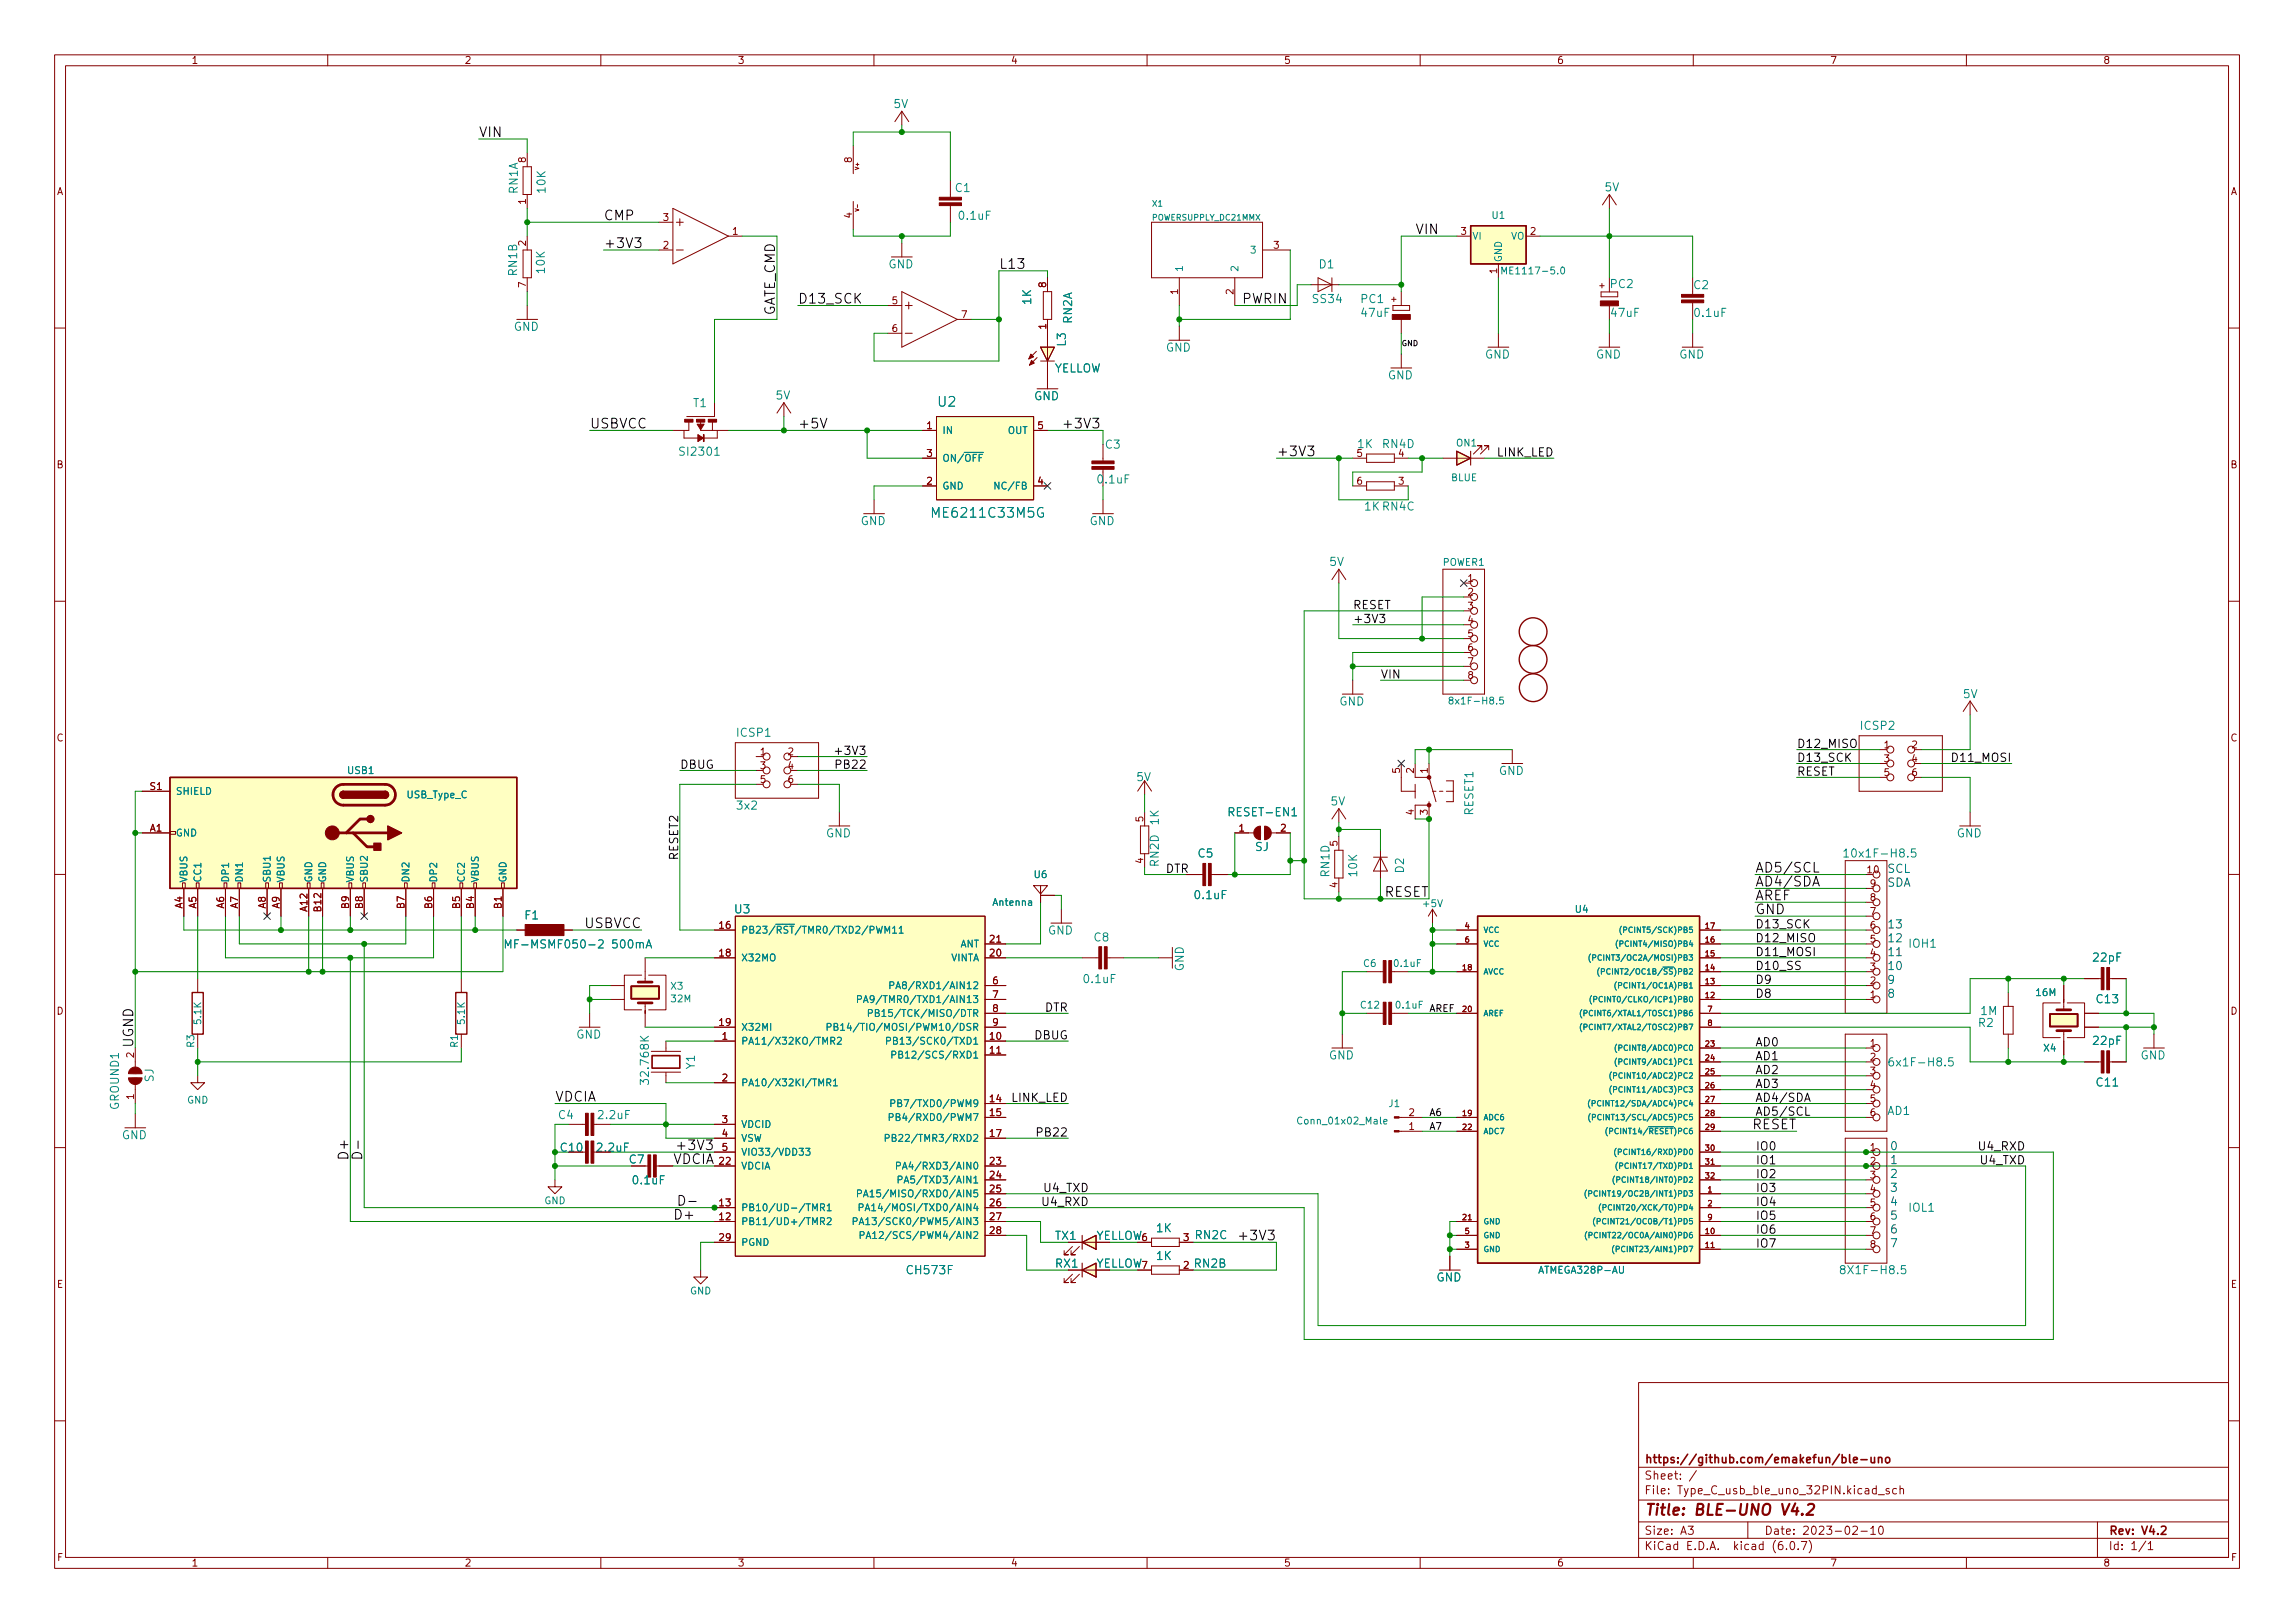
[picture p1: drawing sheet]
<svg xmlns="http://www.w3.org/2000/svg" width="420mm" height="297mm" viewBox="0 0 420 297" stroke-linecap="round" stroke-linejoin="round" font-family="sans-serif">
<defs><g id="words">
<text font-size="2.8" fill="#840000" x="301" y="277.3">Title: BLE-UNO V4.2</text>
<g font-size="2.5">
<text x="87.6" y="25.1">VIN</text>
<text x="110.5" y="40.3">CMP</text>
<text x="110.5" y="45.4">+3V3</text>
<text x="259.1" y="42.9">VIN</text>
<text x="182.9" y="49.2">L13</text>
<text x="141.9" y="57.7" transform="rotate(-90 141.9 57.7)">GATE_CMD</text>
<text x="146" y="55.6">D13_SCK</text>
<text x="227.3" y="55.6">PWRIN</text>
<text x="107.9" y="78.4">USBVCC</text>
<text x="146" y="78.4">+5V</text>
<text x="194.3" y="78.4">+3V3</text>
<text x="233.7" y="83.5">+3V3</text>
<text x="321.3" y="159.7">AD5/SCL</text>
<text x="253.4" y="164.1">RESET</text>
<text x="321.3" y="162.2">AD4/SDA</text>
<text x="321.3" y="164.8">AREF</text>
<text x="321.3" y="167.3">GND</text>
<text x="107" y="169.9">USBVCC</text>
<text x="24.4" y="191.8" transform="rotate(-90 24.4 191.8)">UGND</text>
<text x="101.6" y="201.6">VDCIA</text>
<text x="320.7" y="206.7">RESET</text>
<text x="63.8" y="211.6" transform="rotate(-90 63.8 211.6)">D+</text>
<text x="123.1" y="213">VDCIA</text>
<text x="125" y="210.5">+3V3</text>
<text x="123.2" y="223.2">D+</text>
<text x="227.8" y="227">+3V3</text>
</g>
<g font-size="2.5" fill="#008484">
<text x="171.8" y="74.4">U2</text>
<text x="171.3" y="94.7">ME6211C33M5G</text>
</g>
<g font-size="2.1" fill="#008484">
<text x="163.6" y="19.8">5V</text>
<text x="94.8" y="35.5" transform="rotate(-90 94.8 35.5)">RN1A</text>
<text x="99.9" y="35.2" transform="rotate(-90 99.9 35.2)">10K</text>
<text x="174.9" y="35.1">C1</text>
<text x="293.8" y="35">5V</text>
<text x="175.7" y="40.2">0.1uF</text>
<text x="94.7" y="50.4" transform="rotate(-90 94.7 50.4)">RN1B</text>
<text x="99.7" y="49.9" transform="rotate(-90 99.7 49.9)">10K</text>
<text x="162.6" y="49.1">GND</text>
<text x="241.5" y="49.1">D1</text>
<text x="294.9" y="52.7">PC2</text>
<text x="310.1" y="52.9">C2</text>
<text x="188.8" y="55.7" transform="rotate(-90 188.8 55.7)">1K</text>
<text x="196.3" y="59.2" transform="rotate(-90 196.3 59.2)">RN2A</text>
<text x="240.4" y="55.5">SS34</text>
<text x="249.2" y="55.5">PC1</text>
<text x="249.3" y="58">47uF</text>
<text x="295" y="58">47uF</text>
<text x="310.4" y="58">0.1uF</text>
<text x="94" y="60.5">GND</text>
<text x="195.1" y="63.3" transform="rotate(-90 195.1 63.3)">L3</text>
<text x="213.4" y="64.3">GND</text>
<text x="271.8" y="65.6">GND</text>
<text x="292.2" y="65.6">GND</text>
<text x="307.4" y="65.6">GND</text>
<text x="192.8" y="68.2">YELLOW</text>
<text x="254.1" y="69.4">GND</text>
<text x="126.9" y="74.5">T1</text>
<text x="142.1" y="73.1">5V</text>
<text x="189.3" y="73.2">GND</text>
<text x="124.8" y="83.4">SI2301</text>
<text x="202.4" y="82.1">C3</text>
<text x="248.6" y="82">1K</text>
<text x="253.1" y="82">RN4D</text>
<text x="201.1" y="88.5">0.1uF</text>
<text x="249.8" y="93.4">1K RN4C</text>
<text x="157.5" y="96.1">GND</text>
<text x="199.4" y="96.1">GND</text>
<text x="243.4" y="103.6">5V</text>
<text x="245.2" y="129.1">GND</text>
<text x="359.4" y="127.8">5V</text>
<text x="135" y="134.8">ICSP1</text>
<text x="340.7" y="133.6">ICSP2</text>
<text x="208.1" y="143">5V</text>
<text x="274.4" y="141.8">GND</text>
<text x="135" y="148.2">3x2</text>
<text x="225.3" y="149.4">RESET-EN1</text>
<text x="243.7" y="147.4">5V</text>
<text x="269.7" y="149.2" transform="rotate(-90 269.7 149.2)">RESET1</text>
<text x="151.2" y="153.2">GND</text>
<text x="212.1" y="150.9" transform="rotate(-90 212.1 150.9)">1K</text>
<text x="229.8" y="155.7">SJ</text>
<text x="358.2" y="153.2">GND</text>
<text x="212.1" y="158.5" transform="rotate(-90 212.1 158.5)">RN2D</text>
<text x="219.4" y="156.9">C5</text>
<text x="243.4" y="160.4" transform="rotate(-90 243.4 160.4)">RN1D</text>
<text x="248.5" y="160.3" transform="rotate(-90 248.5 160.3)">10K</text>
<text x="257" y="159.7" transform="rotate(-90 257 159.7)">D2</text>
<text x="338.7" y="156.9">10x1F-H8.5</text>
<text x="134.5" y="167.2">U3</text>
<text x="218.9" y="164.6">0.1uF</text>
<text x="94.5" y="173.6">MF-MSMF050-2 500mA</text>
<text x="96.1" y="168.3">F1</text>
<text x="191.8" y="171">GND</text>
<text x="200.3" y="172.3">C8</text>
<text x="349.5" y="173.4">IOH1</text>
<text x="198.5" y="179.9">0.1uF</text>
<text x="216.7" y="177.8" transform="rotate(-90 216.7 177.8)">GND</text>
<text x="383.3" y="176">22pF</text>
<text x="362.6" y="185.8">1M</text>
<text x="383.9" y="183.6">C13</text>
<text x="105.5" y="190.1">GND</text>
<text x="362.2" y="187.9">R2</text>
<text x="383.3" y="191.2">22pF</text>
<text x="118.8" y="198" transform="rotate(-90 118.8 198)">32.768K</text>
<text x="127.2" y="195.6" transform="rotate(-90 127.2 195.6)">Y1</text>
<text x="243.3" y="193.9">GND</text>
<text x="346.8" y="195.2">6x1F-H8.5</text>
<text x="391.9" y="193.9">GND</text>
<text x="21.8" y="203" transform="rotate(-90 21.8 203)">GROUND1</text>
<text x="28.1" y="198.1" transform="rotate(-90 28.1 198.1)">SJ</text>
<text x="383.9" y="198.8">C11</text>
<text x="22.3" y="208.5">GND</text>
<text x="102.3" y="204.8">C4</text>
<text x="109.6" y="204.8">2.2uF</text>
<text x="345.6" y="204">AD1</text>
<text x="116" y="216.7">0.1uF</text>
<text x="349.5" y="221.8">IOL1</text>
<text x="193.2" y="226.9">TX1</text>
<text x="211.7" y="225.5">1K</text>
<text x="218.9" y="226.8">RN2C</text>
<text x="166.2" y="233.2">CH573F</text>
<text x="193.3" y="232">RX1</text>
<text x="211.7" y="230.6">1K</text>
<text x="218.7" y="232">RN2B</text>
<text x="337.9" y="233.2">8X1F-H8.5</text>
<text x="262.9" y="234.5">GND</text>
</g>
<g font-size="2.1">
<text x="274.1" y="83.5">LINK_LED</text>
<text x="247.6" y="111.5">RESET</text>
<text x="247.6" y="114">+3V3</text>
<text x="252.7" y="124.2">VIN</text>
<text x="328.9" y="136.9">D12_MISO</text>
<text x="124.5" y="140.7">DBUG</text>
<text x="152.5" y="138.2">+3V3</text>
<text x="153.4" y="140.7">PB22</text>
<text x="328.9" y="139.4">D13_SCK</text>
<text x="328.9" y="142">RESET</text>
<text x="357.8" y="139.4">D11_MOSI</text>
<text x="124.1" y="157.5" transform="rotate(-90 124.1 157.5)">RESET2</text>
<text x="213.4" y="159.7">DTR</text>
<text x="321.3" y="172.4">D12_MISO</text>
<text x="321.3" y="169.9">D13_SCK</text>
<text x="321.3" y="177.5">D10_SS</text>
<text x="321.3" y="175">D11_MOSI</text>
<text x="191.2" y="185.1">DTR</text>
<text x="321.3" y="180.1">D9</text>
<text x="321.3" y="182.6">D8</text>
<text x="189.3" y="190.2">DBUG</text>
<text x="321.3" y="191.5">AD0</text>
<text x="321.3" y="196.6">AD2</text>
<text x="321.3" y="194">AD1</text>
<text x="185.2" y="201.7">LINK_LED</text>
<text x="321.3" y="199.1">AD3</text>
<text x="321.3" y="201.7">AD4/SDA</text>
<text x="190.3" y="208">PB22</text>
<text x="321.3" y="204.2">AD5/SCL</text>
<text x="321.4" y="210.5">IO0</text>
<text x="321.4" y="213.1">IO1</text>
<text x="321.4" y="215.6">IO2</text>
<text x="362.5" y="210.5">U4_RXD</text>
<text x="362.7" y="213.1">U4_TXD</text>
<text x="191" y="220.7">U4_RXD</text>
<text x="191.3" y="218.2">U4_TXD</text>
<text x="321.4" y="218.2">IO3</text>
<text x="321.4" y="220.7">IO4</text>
<text x="321.4" y="223.2">IO5</text>
<text x="321.4" y="225.8">IO6</text>
<text x="321.4" y="228.3">IO7</text>
</g>
<g font-size="2.1" fill="#0000c2">
<text x="345.4" y="159.7">SCL</text>
<text x="345.4" y="162.3">SDA</text>
<text x="345.4" y="172.4">12</text>
<text x="345.4" y="169.9">13</text>
<text x="345.4" y="175">11</text>
<text x="345.4" y="177.5">10</text>
<text x="345.4" y="180.1">9</text>
<text x="345.4" y="182.6">8</text>
<text x="345.9" y="213">1</text>
<text x="345.9" y="215.6">2</text>
<text x="345.9" y="210.5">0</text>
<text x="345.9" y="218.1">3</text>
<text x="345.9" y="220.7">4</text>
<text x="345.9" y="223.2">5</text>
<text x="345.9" y="225.7">6</text>
<text x="345.9" y="228.3">7</text>
</g>
<g font-size="2.1" fill="#840000">
<text x="102.7" y="210.8">C10</text>
<text x="109.4" y="210.8">2.2uF</text>
<text x="115.2" y="212.9">C7</text>
<text x="200.5" y="226.9">YELLOW</text>
<text x="200.5" y="232">YELLOW</text>
<text x="301" y="267.8">https://github.com/emakefun/ble-uno</text>
<text x="301" y="273.5">File: Type_C_usb_ble_uno_32PIN.kicad_sch</text>
<text x="301" y="270.8">Sheet: /</text>
<text x="301" y="280.9">Size: A3</text>
<text x="323" y="280.9">Date: 2023-02-10</text>
<text x="386" y="280.9">Rev: V4.2</text>
<text x="301" y="283.7">KiCad E.D.A. kicad (6.0.7)</text>
<text x="386" y="283.7">Id: 1/1</text>
</g>
<g font-size="1.8" fill="#840000">
<text x="35" y="11.7">1</text>
<text x="85" y="11.7">2</text>
<text x="135" y="11.7">3</text>
<text x="185" y="11.7">4</text>
<text x="235" y="11.7">5</text>
<text x="285" y="11.7">6</text>
<text x="335" y="11.7">7</text>
<text x="385" y="11.7">8</text>
<text x="96.3" y="29.7" transform="rotate(-90 96.3 29.7)">8</text>
<text x="156" y="29.7" transform="rotate(-90 156 29.7)">8</text>
<text x="10.3" y="35.7">A</text>
<text x="408.3" y="35.7">A</text>
<text x="96.3" y="37.4" transform="rotate(-90 96.3 37.4)">1</text>
<text x="121.4" y="40.4">3</text>
<text x="156" y="39.9" transform="rotate(-90 156 39.9)">4</text>
<text x="96.3" y="45" transform="rotate(-90 96.3 45)">2</text>
<text x="121.4" y="45.5">2</text>
<text x="134.1" y="43">1</text>
<text x="233.2" y="45.5">3</text>
<text x="267.5" y="43">3</text>
<text x="280.2" y="43">2</text>
<text x="96.3" y="52.6" transform="rotate(-90 96.3 52.6)">7</text>
<text x="191.5" y="52.6" transform="rotate(-90 191.5 52.6)">8</text>
<text x="215.6" y="53.9" transform="rotate(-90 215.6 53.9)">1</text>
<text x="225.8" y="53.9" transform="rotate(-90 225.8 53.9)">2</text>
<text x="274.1" y="50.1" transform="rotate(-90 274.1 50.1)">1</text>
<text x="163.3" y="55.7">5</text>
<text x="176" y="58.2">7</text>
<text x="163.3" y="60.7">6</text>
<text x="191.5" y="60.2" transform="rotate(-90 191.5 60.2)">1</text>
<text x="169.7" y="78.5">1</text>
<text x="169.7" y="83.6">3</text>
<text x="190" y="78.5">5</text>
<text x="256" y="83.6">4</text>
<text x="10.3" y="85.7">B</text>
<text x="169.7" y="88.7">2</text>
<text x="190" y="88.7">4</text>
<text x="248.4" y="88.7">6</text>
<text x="256" y="88.7">3</text>
<text x="408.3" y="85.7">B</text>
<text x="268.7" y="106.5">1</text>
<text x="268.7" y="109">2</text>
<text x="268.7" y="111.5">3</text>
<text x="268.7" y="114.1">4</text>
<text x="268.7" y="116.6">5</text>
<text x="268.7" y="119.2">6</text>
<text x="268.7" y="121.7">7</text>
<text x="268.7" y="124.2">8</text>
<text x="10.3" y="135.7">C</text>
<text x="344.9" y="136.9">1</text>
<text x="350" y="136.9">2</text>
<text x="408.3" y="135.7">C</text>
<text x="139.2" y="138.2">1</text>
<text x="139.2" y="140.8">3</text>
<text x="139.2" y="143.3">5</text>
<text x="144.3" y="138.2">2</text>
<text x="144.3" y="140.8">4</text>
<text x="144.3" y="143.3">6</text>
<text x="256.3" y="141.5" transform="rotate(-90 256.3 141.5)">5</text>
<text x="258.8" y="141.5" transform="rotate(-90 258.8 141.5)">2</text>
<text x="261.4" y="141.5" transform="rotate(-90 261.4 141.5)">1</text>
<text x="344.9" y="139.5">3</text>
<text x="344.9" y="142">5</text>
<text x="350" y="139.5">4</text>
<text x="350" y="142">6</text>
<text x="27.5" y="144.6">S1</text>
<text x="258.8" y="149.1" transform="rotate(-90 258.8 149.1)">4</text>
<text x="261.4" y="149.1" transform="rotate(-90 261.4 149.1)">3</text>
<text x="27.4" y="152.2">A1</text>
<text x="209.3" y="150.4" transform="rotate(-90 209.3 150.4)">5</text>
<text x="226.8" y="152.2">1</text>
<text x="234.5" y="152.2">2</text>
<text x="244.9" y="154.8" transform="rotate(-90 244.9 154.8)">5</text>
<text x="209.3" y="158" transform="rotate(-90 209.3 158)">4</text>
<text x="341.9" y="159.8">10</text>
<text x="33.4" y="166.3" transform="rotate(-90 33.4 166.3)">A4</text>
<text x="35.9" y="166.3" transform="rotate(-90 35.9 166.3)">A5</text>
<text x="41" y="166.3" transform="rotate(-90 41 166.3)">A6</text>
<text x="43.6" y="166.3" transform="rotate(-90 43.6 166.3)">A7</text>
<text x="48.6" y="166.3" transform="rotate(-90 48.6 166.3)">A8</text>
<text x="51.2" y="166.3" transform="rotate(-90 51.2 166.3)">A9</text>
<text x="56.3" y="166.8" transform="rotate(-90 56.3 166.8)">A12</text>
<text x="58.8" y="166.8" transform="rotate(-90 58.8 166.8)">B12</text>
<text x="63.9" y="166.3" transform="rotate(-90 63.9 166.3)">B9</text>
<text x="66.4" y="166.3" transform="rotate(-90 66.4 166.3)">B8</text>
<text x="74" y="166.3" transform="rotate(-90 74 166.3)">B7</text>
<text x="79.1" y="166.3" transform="rotate(-90 79.1 166.3)">B6</text>
<text x="84.2" y="166.3" transform="rotate(-90 84.2 166.3)">B5</text>
<text x="86.7" y="166.3" transform="rotate(-90 86.7 166.3)">B4</text>
<text x="91.8" y="166.3" transform="rotate(-90 91.8 166.3)">B1</text>
<text x="244.9" y="162.5" transform="rotate(-90 244.9 162.5)">4</text>
<text x="342.4" y="167.4">7</text>
<text x="342.4" y="164.9">8</text>
<text x="342.4" y="162.3">9</text>
<text x="131.7" y="170">16</text>
<text x="181.3" y="172.5">21</text>
<text x="342.4" y="172.5">5</text>
<text x="342.4" y="170">6</text>
<text x="131.7" y="175">18</text>
<text x="181.3" y="175">20</text>
<text x="342.4" y="177.6">3</text>
<text x="342.4" y="175">4</text>
<text x="10.3" y="185.7">D</text>
<text x="181.8" y="180.1">6</text>
<text x="181.8" y="182.7">7</text>
<text x="181.8" y="185.2">8</text>
<text x="342.4" y="182.7">1</text>
<text x="342.4" y="180.1">2</text>
<text x="408.3" y="185.7">D</text>
<text x="131.7" y="187.7">19</text>
<text x="132.2" y="190.3">1</text>
<text x="181.3" y="190.3">10</text>
<text x="181.8" y="187.7">9</text>
<text x="342.4" y="191.6">1</text>
<text x="24.5" y="193.6" transform="rotate(-90 24.5 193.6)">2</text>
<text x="132.2" y="197.9">2</text>
<text x="181.3" y="192.8">11</text>
<text x="342.4" y="194.1">2</text>
<text x="342.4" y="196.6">3</text>
<text x="24.5" y="201.2" transform="rotate(-90 24.5 201.2)">1</text>
<text x="181.3" y="201.7">14</text>
<text x="342.4" y="199.2">4</text>
<text x="342.4" y="201.7">5</text>
<text x="132.2" y="205.5">3</text>
<text x="132.2" y="208.1">4</text>
<text x="181.3" y="204.3">15</text>
<text x="181.3" y="208.1">17</text>
<text x="258" y="206.8">1</text>
<text x="258" y="204.3">2</text>
<text x="342.4" y="204.3">6</text>
<text x="131.7" y="213.1">22</text>
<text x="132.2" y="210.6">5</text>
<text x="181.3" y="213.1">23</text>
<text x="181.3" y="215.7">24</text>
<text x="342.4" y="210.6">1</text>
<text x="342.4" y="213.1">2</text>
<text x="342.4" y="215.7">3</text>
<text x="131.7" y="220.8">13</text>
<text x="181.3" y="218.2">25</text>
<text x="181.3" y="220.8">26</text>
<text x="342.4" y="218.2">4</text>
<text x="342.4" y="220.8">5</text>
<text x="131.7" y="223.3">12</text>
<text x="131.7" y="227.1">29</text>
<text x="181.3" y="223.3">27</text>
<text x="181.3" y="225.8">28</text>
<text x="209.1" y="227.1">6</text>
<text x="216.7" y="227.1">3</text>
<text x="342.4" y="223.3">6</text>
<text x="342.4" y="225.8">7</text>
<text x="209.1" y="232.2">7</text>
<text x="216.7" y="232.2">2</text>
<text x="342.4" y="228.4">8</text>
<text x="10.4" y="235.7">E</text>
<text x="408.4" y="235.7">E</text>
<text x="10.4" y="285.7">F</text>
<text x="35" y="286.7">1</text>
<text x="85" y="286.7">2</text>
<text x="135" y="286.7">3</text>
<text x="185" y="286.7">4</text>
<text x="235" y="286.7">5</text>
<text x="285" y="286.7">6</text>
<text x="335" y="286.7">7</text>
<text x="385" y="286.7">8</text>
<text x="408.4" y="285.7">F</text>
</g>
<g font-size="1.8" fill="#008484">
<text x="273.2" y="40">U1</text>
<text x="229.1" y="46.4">3</text>
<text x="269.5" y="43.9">VI</text>
<text x="276.6" y="43.9">VO</text>
<text x="216.5" y="49.8" transform="rotate(-90 216.5 49.8)">1</text>
<text x="226.7" y="49.8" transform="rotate(-90 226.7 49.8)">2</text>
<text x="275" y="48" transform="rotate(-90 275 48)">GND</text>
<text x="275.9" y="50.2">ME1117-5.0</text>
<text x="172.5" y="79.4">IN</text>
<text x="184.5" y="79.4">OUT</text>
<text x="248.4" y="83.6">5</text>
<text x="266.7" y="81.7">ON1</text>
<text x="172.5" y="89.6">GND</text>
<text x="172.5" y="84.5">ON/~{OFF}</text>
<text x="182.8" y="89.6">NC/FB</text>
<text x="265.6" y="88.1">BLUE</text>
<text x="264.1" y="103.5">POWER1</text>
<text x="266.1" y="128.9">8x1F-H8.5</text>
<text x="63.7" y="141.6">USB1</text>
<text x="32.1" y="145.5">SHIELD</text>
<text x="74.5" y="146.1">USB_Type_C</text>
<text x="32.1" y="153.1">GND</text>
<text x="34.3" y="161.6" transform="rotate(-90 34.3 161.6)">VBUS</text>
<text x="36.8" y="161.6" transform="rotate(-90 36.8 161.6)">CC1</text>
<text x="41.9" y="161.6" transform="rotate(-90 41.9 161.6)">DP1</text>
<text x="44.4" y="161.6" transform="rotate(-90 44.4 161.6)">DN1</text>
<text x="49.5" y="161.6" transform="rotate(-90 49.5 161.6)">SBU1</text>
<text x="52.1" y="161.6" transform="rotate(-90 52.1 161.6)">VBUS</text>
<text x="57.1" y="161.6" transform="rotate(-90 57.1 161.6)">GND</text>
<text x="59.7" y="161.6" transform="rotate(-90 59.7 161.6)">GND</text>
<text x="64.8" y="161.6" transform="rotate(-90 64.8 161.6)">VBUS</text>
<text x="67.3" y="161.6" transform="rotate(-90 67.3 161.6)">SBU2</text>
<text x="74.9" y="161.6" transform="rotate(-90 74.9 161.6)">DN2</text>
<text x="80" y="161.6" transform="rotate(-90 80 161.6)">DP2</text>
<text x="85.1" y="161.6" transform="rotate(-90 85.1 161.6)">CC2</text>
<text x="87.6" y="161.6" transform="rotate(-90 87.6 161.6)">VBUS</text>
<text x="92.7" y="161.6" transform="rotate(-90 92.7 161.6)">GND</text>
<text x="189.4" y="160.7">U6</text>
<text x="181.9" y="165.8">Antenna</text>
<text x="260.7" y="166">+5V</text>
<text x="288.4" y="167">U4</text>
<text x="135.6" y="170.9">PB23/~{RST}/TMR0/TXD2/PWM11</text>
<text x="175.7" y="173.4">ANT</text>
<text x="135.6" y="175.9">X32MO</text>
<text x="174" y="175.9">VINTA</text>
<text x="249.6" y="177">C6</text>
<text x="255.3" y="177">0.1uF</text>
<text x="122.8" y="181.1">X3</text>
<text x="122.9" y="183.4">32M</text>
<text x="160.1" y="183.6">PA9/TMR0/TXD1/AIN13</text>
<text x="165.2" y="181">PA8/RXD1/AIN12</text>
<text x="249.2" y="184.6">C12</text>
<text x="255.7" y="184.6">0.1uF</text>
<text x="372.8" y="182.3">16M</text>
<text x="35.6" y="191.7" transform="rotate(-90 35.6 191.7)">R3</text>
<text x="36.8" y="187.3" transform="rotate(-90 36.8 187.3)">5.1K</text>
<text x="83.8" y="191.7" transform="rotate(-90 83.8 191.7)">R1</text>
<text x="85.1" y="187.3" transform="rotate(-90 85.1 187.3)">5.1K</text>
<text x="135.6" y="191.2">PA11/X32KO/TMR2</text>
<text x="135.6" y="188.6">X32MI</text>
<text x="155.4" y="188.6">PB14/TIO/MOSI/PWM10/DSR</text>
<text x="161.6" y="186.1">PB15/TCK/MISO/DTR</text>
<text x="164.7" y="191.2">PB13/SCK0/TXD1</text>
<text x="165.6" y="193.7">PB12/SCS/RXD1</text>
<text x="374.2" y="192.4">X4</text>
<text x="34.2" y="202">GND</text>
<text x="135.6" y="198.8">PA10/X32KI/TMR1</text>
<text x="165.1" y="202.6">PB7/TXD0/PWM9</text>
<text x="254.3" y="202.6">J1</text>
<text x="135.6" y="206.4">VDCID</text>
<text x="135.6" y="209">VSW</text>
<text x="164.4" y="209">PB22/TMR3/RXD2</text>
<text x="164.9" y="205.1">PB4/RXD0/PWM7</text>
<text x="238.1" y="205.8">Conn_01x02_Male</text>
<text x="135.6" y="214">VDCIA</text>
<text x="135.6" y="211.5">VIO33/VDD33</text>
<text x="166.2" y="214">PA4/RXD3/AIN0</text>
<text x="99.6" y="220.4">GND</text>
<text x="135.6" y="221.7">PB10/UD-/TMR1</text>
<text x="160.2" y="219.1">PA15/MISO/RXD0/AIN5</text>
<text x="160.4" y="221.7">PA14/MOSI/TXD0/AIN4</text>
<text x="166.3" y="216.6">PA5/TXD3/AIN1</text>
<text x="135.6" y="224.2">PB11/UD+/TMR2</text>
<text x="159.4" y="224.2">PA13/SCK0/PWM5/AIN3</text>
<text x="160.5" y="226.7">PA12/SCS/PWM4/AIN2</text>
<text x="135.6" y="228">PGND</text>
<text x="282.1" y="233.1">ATMEGA328P-AU</text>
<text x="126.3" y="236.9">GND</text>
</g>
<g font-size="1.8">
<text x="261.6" y="185.2">AREF</text>
<text x="261.6" y="206.8">A7</text>
<text x="261.6" y="204.2">A6</text>
</g>
<g font-size="1.5" fill="#008484">
<text x="211" y="37.8">X1</text>
<text x="211" y="40.4">POWERSUPPLY_DC21MMX</text>
</g>
<g font-size="1.5" fill="#840000">
<text x="293.7" y="52.7" transform="rotate(-90 293.7 52.7)">+</text>
<text x="255.6" y="55.2" transform="rotate(-90 255.6 55.2)">+</text>
</g>
<text font-size="1.4" x="256.5" y="63.3">GND</text>
<g font-size="1.4" fill="#840000">
<text x="268.2" y="170">4</text>
<text x="268.2" y="172.5">6</text>
<text x="312.3" y="172.5">16</text>
<text x="312.3" y="170">17</text>
<text x="267.8" y="177.6">18</text>
<text x="312.3" y="177.6">14</text>
<text x="312.3" y="175">15</text>
<text x="267.8" y="185.2">20</text>
<text x="312.3" y="182.7">12</text>
<text x="312.3" y="180.1">13</text>
<text x="312.7" y="185.2">7</text>
<text x="312.3" y="191.6">23</text>
<text x="312.7" y="187.7">8</text>
<text x="312.3" y="194.1">24</text>
<text x="312.3" y="196.6">25</text>
<text x="312.3" y="199.2">26</text>
<text x="312.3" y="201.7">27</text>
<text x="267.8" y="204.3">19</text>
<text x="267.8" y="206.8">22</text>
<text x="312.3" y="204.3">28</text>
<text x="312.3" y="206.8">29</text>
<text x="312.3" y="210.6">30</text>
<text x="312.3" y="213.1">31</text>
<text x="312.3" y="215.7">32</text>
<text x="312.7" y="218.2">1</text>
<text x="312.7" y="220.8">2</text>
<text x="267.8" y="223.3">21</text>
<text x="268.2" y="225.8">5</text>
<text x="312.3" y="225.8">10</text>
<text x="312.7" y="223.3">9</text>
<text x="268.2" y="228.4">3</text>
<text x="312.3" y="228.4">11</text>
</g>
<g font-size="1.4" fill="#008484">
<text x="271.5" y="170.7">VCC</text>
<text x="271.5" y="173.3">VCC</text>
<text x="297.4" y="173.3">(PCINT4/MISO)PB4</text>
<text x="298" y="170.7">(PCINT5/SCK)PB5</text>
<text x="271.5" y="178.3">AVCC</text>
<text x="293.1" y="175.8">(PCINT3/OC2A/MOSI)PB3</text>
<text x="293.7" y="178.3">(PCINT2/OC1B/~{SS})PB2</text>
<text x="271.5" y="186">AREF</text>
<text x="291.4" y="186">(PCINT6/XTAL1/TOSC1)PB6</text>
<text x="293.5" y="183.4">(PCINT0/CLKO/ICP1)PB0</text>
<text x="297.1" y="180.9">(PCINT1/OC1A)PB1</text>
<text x="291.4" y="188.5">(PCINT7/XTAL2/TOSC2)PB7</text>
<text x="296.4" y="197.4">(PCINT10/ADC2)PC2</text>
<text x="297.2" y="192.3">(PCINT8/ADC0)PC0</text>
<text x="297.2" y="194.9">(PCINT9/ADC1)PC1</text>
<text x="293" y="202.5">(PCINT12/SDA/ADC4)PC4</text>
<text x="296.4" y="199.9">(PCINT11/ADC3)PC3</text>
<text x="271.5" y="205">ADC6</text>
<text x="271.5" y="207.6">ADC7</text>
<text x="293.2" y="205">(PCINT13/SCL/ADC5)PC5</text>
<text x="294.4" y="207.6">(PCINT14/~{RESET})PC6</text>
<text x="297.2" y="211.4">(PCINT16/RXD)PD0</text>
<text x="297.4" y="213.9">(PCINT17/TXD)PD1</text>
<text x="292.8" y="219">(PCINT19/OC2B/INT1)PD3</text>
<text x="295.2" y="221.5">(PCINT20/XCK/T0)PD4</text>
<text x="297.2" y="216.4">(PCINT18/INT0)PD2</text>
<text x="271.5" y="224.1">GND</text>
<text x="271.5" y="226.6">GND</text>
<text x="292.7" y="226.6">(PCINT22/OC0A/AIN0)PD6</text>
<text x="294.3" y="224.1">(PCINT21/OC0B/T1)PD5</text>
<text x="271.5" y="229.1">GND</text>
<text x="297" y="229.1">(PCINT23/AIN1)PD7</text>
</g>
<g font-size="1" fill="#840000">
<text x="157.3" y="31" transform="rotate(-90 157.3 31)">V+</text>
<text x="157.3" y="38.5" transform="rotate(-90 157.3 38.5)">V-</text>
</g>
</g></defs>
<g fill="none" stroke="#840000" stroke-width=".18">
<path d="M10 10h400v277h-400zM12 12h396v273h-396zM60 10v2M110 10v2M160 10v2M210 10v2M260 10v2M310 10v2M360 10v2M95.8 30.5h1.5v5.1h-1.5zM96.5 28v2.5M96.5 35.6v2.5"/>
<path d="M123.2 38.1l10.1 5.1-10.1 5.1zM156.2 26.7v5.1M156.2 36.9v5M165.1 20.4l-1.3 1.9M165.1 20.4l1.3 1.9M165.1 20.4v2.5M174 33.1v3M174 37.6v3.1M294.6 35.6l-1.2 1.9M294.6 35.6l1.3 1.9M294.6 35.6v2.5M94.6 58.5h3.8"/>
<path d="M95.8 45.8h1.5v5h-1.5zM96.5 43.2v2.6M96.5 50.8v2.6M96.5 55.9v2.6M120.6 45.8h2.6M120.6 40.7h2.6M123.8 45.8h1.3M123.8 40.7h1.3M124.5 40v1.3M133.3 43.2h2.6M162.6 55.9h2.5M163.2 47h3.8"/>
<path d="M165.1 44.5v2.5M165.1 53.4l10.2 5.1-10.2 5zM165.7 55.9h1.3M166.4 55.3v1.3M175.3 58.5h2.5M191 53.4h1.5v5.1h-1.5zM191.8 50.8v2.6M191.8 58.5v12.7M210.8 40.7h20.3v10.1h-20.3zM215.9 50.8v5.1M215.9 59.7v2.6M226.1 50.8v5.1"/>
<path d="M231.1 45.8h5.1M240 52.1h5.1M241.3 50.8l2.5 1.3-2.5 1.3zM243.8 50.8v2.6M255 55.9h3.1v.9h-3.1zM256.5 53.4v2.5M256.5 58.5v2.5M266.7 43.2h2.5M274.3 48.3v2.5M279.4 43.2h2.5M293.1 53.4h3.1v.9h-3.1zM309.9 53.4v.5"/>
<path d="M309.9 55.4v.5M10 60h2M125.2 78.8v1.4h2.7M126.1 77.3v1.5h-2.9M128.3 77.1v1.7h5M130.4 77.3v1.5M130.8 73.7v2.5h-5.1M131.3 78.8v1.4h-2.5M143.5 73.7l-1.3 1.9M143.5 73.7l1.3 1.9M143.5 73.7v2.5M162.6 61h2.5"/>
<path d="M165.7 61h1.3M168.9 78.8h2.5M171.4 76.2h17.8v15.3h-17.8zM189.2 78.8h2.6M189.7 64.3l-1.4 1.4M189.9 65.4l-1.4 1.4M189.9 71.2h3.8M190.5 63.5h2.5l-1.2 2.6zM190.5 66.1h2.5M214 62.3h3.8M254.6 67.3h3.8M256.5 64.8v2.5"/>
<path d="M272.4 63.5h3.8M274.3 61v2.5M292.7 63.5h3.8M294.6 61v2.5M308 63.5h3.8M309.9 61v2.5M408 60h2M158.1 94h3.8M160 91.5v2.5M168.9 83.9h2.5M168.9 88.9h2.5M189.2 88.9h2.6"/>
<path d="M200 94h3.8M201.9 81.3v3.1M201.9 85.9v.5M201.9 91.5v2.5M247.6 83.9h2.6M247.6 88.9h2.6M250.2 83.1h5.1v1.5h-5.1zM250.2 88.2h5.1v1.5h-5.1zM255.3 83.9h2.5M255.3 88.9h2.5M264.2 83.9h7.6M271.3 82.3v-.7h-.8h.8l-1.6 1.5"/>
<path d="M272.5 82.3v-.7h-.7h.7l-1.5 1.5M10 110h2M245.1 104.2l-1.3 1.9M245.1 104.2l1.3 1.9M245.1 104.2v2.5M264.2 104.2h7.6v22.8h-7.6zM268 106.7h1.2M268 109.3h1.2M268 111.8h1.2M268 114.3h1.2M268 116.9h1.2M268 119.4h1.2"/>
<path d="M408 110h2M134.6 135.9h15.3v10.2h-15.3zM138.4 138.5h1.3M144.8 138.5h1.2M245.7 127h3.9M247.6 124.5v2.5M256.5 139.7v5.1h2.6M259.1 139.7v2.6h2.5M261.6 139.7v2.6M268 122h1.2M268 124.5h1.2M275 139.7h3.8"/>
<path d="M276.9 137.2v2.5M340.4 134.7h15.2v10.1h-15.2zM344.2 139.7h1.2M344.2 137.2h1.2M350.5 139.7h1.3M350.5 137.2h1.3M360.7 128.3v2.5M360.7 128.3l-1.3 1.9M360.7 128.3l1.2 1.9M26 152.4h5.1M26 144.8h5.1M31.1 152.2h1v.5h-1z"/>
<path d="M138.4 141h1.3M138.4 143.5h1.3M144.8 141h1.2M144.8 143.5h1.2M151.8 151.2h3.8M153.7 148.6v2.6M208.8 151.2h1.5v5h-1.5zM209.5 142.9v2.5M209.5 148.6v2.6M209.5 156.2v2.6M209.5 142.9l-1.2 1.9M209.5 142.9l1.3 1.9"/>
<path d="M226.1 152.4h3.4M232.8 152.4h3.4M244.3 155.6h1.6v5.1h-1.6zM245.1 148v2.5M245.1 153.1v2.5M245.1 148l-1.3 1.9M245.1 148l1.3 1.9M251.5 156.9h2.5M252.7 156.9l1.3 2.5h-2.5zM252.7 155.6v5.1M259.1 143.5v2.6M261.6 142.3l1.3 4.4"/>
<path d="M261.6 146.7v3.2M261.6 147.4h-2.5v2.5M262.3 144.8h.6M263.5 144.8h.7M264.8 144.8h1.3M264.8 142.9h1.3v3.8h-1.3M337.8 157.5h7.6v28h-7.6zM344.2 142.3h1.2M350.5 142.3h1.3M358.8 151.2h3.8M360.7 148.6v2.6M10 160h2"/>
<path d="M33.4 161.6h.5v1h-.5zM33.7 162.6v5.1M35.9 161.6h.5v1h-.5zM36.2 162.6v5.1M36.2 179.1v2.5M41 161.6h.5v1h-.5zM41.3 162.6v5.1M43.6 161.6h.5v1h-.5zM43.8 162.6v5.1M48.6 161.6h.5v1h-.5zM48.9 162.6v5.1M51.2 161.6h.5v1h-.5z"/>
<path d="M51.4 162.6v5.1M56.3 161.6h.5v1h-.5zM56.5 162.6v5.1M58.8 161.6h.5v1h-.5zM59.1 162.6v5.1M63.9 161.6h.5v1h-.5zM64.1 162.6v5.1M66.4 161.6h.5v1h-.5zM66.7 162.6v5.1M74 161.6h.5v1h-.5zM74.3 162.6v5.1M79.1 161.6h.5v1h-.5z"/>
<path d="M79.4 162.6v5.1M84.2 161.6h.5v1h-.5zM84.5 162.6v5.1M84.5 179.1v2.5M86.7 161.6h.5v1h-.5zM87 162.6v5.1M91.8 161.6h.5v1h-.5zM92.1 162.6v5.1M94.6 170.2h2.6M102.2 170.2h2.6M117.5 178.5h-3.2v6.3h3.2M118.1 175.3v4.4"/>
<path d="M118.7 178.5h3.2v6.3h-3.2M130.8 170.2h3.8M130.8 175.3h3.8M134.6 167.7h45.7v62.2h-45.7zM180.3 175.3h3.8M180.3 172.8h3.8M189.2 162.1h2.6l-1.3 1.5zM190.5 163.9h2.5M190.5 162.1v3M192.4 168.9h3.8M194.3 166.4v2.5M198.1 175.3h3.1"/>
<path d="M202.7 175.3h3M212.1 175.3h2.5M214.6 173.4v3.8M217.2 160.1h3M221.7 160.1h3.1M245.1 160.7v2.5M250.2 177.8h3M254.8 177.8h3M262.3 166.4l-.8 1.3M262.3 166.4v2.5M262.3 166.4l.7 1.3M266.7 170.2h3.8"/>
<path d="M266.7 172.8h3.8M266.7 177.8h3.8M311.1 170.2h3.9M311.1 175.3h3.9M311.1 172.8h3.9M311.1 177.8h3.9M341.6 170.2h1.3M341.6 175.3h1.3M341.6 172.8h1.3M341.6 177.8h1.3M341.6 167.7h1.3M341.6 165.1h1.3"/>
<path d="M341.6 162.6h1.3M381.6 179.1h3.1M386.2 179.1h3.1M408 160h2M24.8 191.8v3.4M24.8 198.5v3.5M36.2 196.9v1.3h1.3l-1.3 1.2-1.3-1.2h1.3M84.5 189.3v2.5M106 188h3.9M107.9 185.5v2.5M111.8 180.4h2.5M111.8 182.9h2.5"/>
<path d="M118.1 183.6v1.9v-.6M118.1 185.5v2.5M119.2 192.4h5.4M119.2 196.2h5.4M121.9 190.5v1.9M121.9 196.3v1.9M130.8 188h3.8M130.8 190.5h3.8M130.8 198.2h3.8M180.3 188h3.8M180.3 190.5h3.8M180.3 193.1h3.8"/>
<path d="M180.3 180.4h3.8M180.3 182.9h3.8M180.3 185.5h3.8M243.8 191.8h3.8M245.7 189.3v2.5M250.2 185.5h3M254.8 185.5h3M266.7 185.5h3.8M311.1 188h3.9M311.1 180.4h3.9M311.1 182.9h3.9M311.1 185.5h3.9"/>
<path d="M311.1 191.8h3.9M311.1 194.3h3.9M311.1 196.9h3.9M311.1 199.4h3.9M337.8 189.3h7.6v17.7h-7.6zM341.6 180.4h1.3M341.6 182.9h1.3M341.6 191.8h1.3M341.6 194.3h1.3M341.6 196.9h1.3M341.6 199.4h1.3M366.8 184.2h1.8v5.1h-1.8z"/>
<path d="M367.7 181.6v2.6M367.7 189.3v2.5M377.2 183.6h-3.2v6.3h3.2M377.8 183.4v-.5v1.9M377.8 180.4v2.5M377.8 188.6v4.5M378.5 183.6h3.1v6.3h-3.1M381.6 188h2.6M381.6 185.5h2.6M381.6 194.3h3.1M386.2 194.3h3.1M392.4 191.8h3.8"/>
<path d="M394.3 189.3v2.5M10 210h2M22.9 206.4h3.8M24.8 203.9v2.5M101.6 215.9v1.3h1.3l-1.3 1.3-1.3-1.3h1.3M104.1 205.8h3.1M108.7 205.8h3.1M108.7 210.9h.5M118.1 213.4h.5M120.1 213.4h3.1M130.8 208.3h3.8M130.8 213.4h3.8"/>
<path d="M130.8 205.8h3.8M130.8 210.9h3.8M180.3 202h3.8M180.3 204.5h3.8M180.3 208.3h3.8M180.3 213.4h3.8M180.3 215.9h3.8M180.3 218.5h3.8M256.1 204.5h4.2M256.1 207h4.2M266.7 204.5h3.8M266.7 207h3.8"/>
<path d="M311.1 202h3.9M311.1 204.5h3.9M311.1 213.4h3.9M311.1 215.9h3.9M311.1 218.5h3.9M311.1 210.9h3.9M311.1 207h3.9M337.8 208.3h7.6v22.9h-7.6zM341.6 202h1.3M341.6 204.5h1.3M341.6 213.4h1.3M341.6 215.9h1.3"/>
<path d="M341.6 218.5h1.3M341.6 210.9h1.3M408 210h2M128.3 232.4v1.3h1.2l-1.2 1.3-1.3-1.3h1.3M130.8 223.6h3.8M130.8 221h3.8M130.8 227.4h3.8M180.3 223.6h3.8M180.3 221h3.8M180.3 226.1h3.8M195.6 227.4h5.1M195.6 232.4h5.1"/>
<path d="M196.3 228.1l-1.5 1.6h.8h-.8v-.8M196.3 233.2l-1.5 1.5h.8h-.8v-.7M197.6 228.1l-1.5 1.6h.7h-.7v-.8M197.6 233.2l-1.5 1.5h.7h-.7v-.7M208.3 227.4h2.5M208.3 232.4h2.5M210.8 226.6h5.1v1.5h-5.1zM210.8 231.7h5.1v1.5h-5.1zM215.9 227.4h2.5M215.9 232.4h2.5M263.5 232.4h3.8M265.4 229.9v2.5"/>
<path d="M266.7 223.6h3.8M266.7 226.1h3.8M266.7 228.6h3.8M311.1 223.6h3.9M311.1 221h3.9M311.1 226.1h3.9M311.1 228.6h3.9M341.6 223.6h1.3M341.6 221h1.3M341.6 226.1h1.3M341.6 228.6h1.3M300 253h108v32h-108z"/>
<path d="M10 260h2M300 278.5h108M300 274.5h108M300 268.5h108M309.1 279.3h.9l-.5 .6 .4 .1v.7l-.2 .1h-.4l-.2-.1M310.6 269.1l-1.3 2M320 278.5v3M339.2 279.5l.6-.2 .2 .2 .1 .2-1 1.1h1M342.5 279.7l.4-.4v1.5M343.5 272.5l-.4-.1-.3 .3v.4l.1 .2h.6M343.5 271.9v1.5M343.8 273.6h1.2"/>
<path d="M344.1 279.4l.2-.1a.8 .8 0 0 1 .5 .8 .8 .8 0 0 1-.5 .7 .99 .99 0 0 1-.2-1.4zM345.9 272.5l-.4-.1-.2 .2 .1 .2 .5 .2v.3h-.6M347.2 272.5l-.4-.1-.3 .3v.4l.1 .2h.6M347.9 272.6l.2-.2 .3 .1 .1 .9M347.9 271.9v1.5M384 278.5v6.5M408 260h2M60 285v2M110 285v2M160 285v2M210 285v2M260 285v2"/>
<path d="M300 281.5h108M310 285v2M327.1 283.5v.1M327.9 282.2l.2-.1a.8 .8 0 0 1 .5 .8 .8 .8 0 0 1-.5 .7 1 1 0 0 1-.2-1.4zM329.2 283.5v.1M329.8 282.1h1l-.7 1.5M331.2 281.9a1.72 1.72 0 0 1 0 2.3M340.7 280.2h1.2M342.5 280.8h.9M360 285v2M392.9 282l-1.3 2M393.3 282.5l.4-.4v1.5"/>
<path d="M393.3 283.6h.8"/>
<circle cx="269.9" cy="119.4" r=".63"/>
<circle cx="269.9" cy="116.9" r=".63"/>
<circle cx="269.9" cy="114.3" r=".63"/>
<circle cx="269.9" cy="109.3" r=".63"/>
<circle cx="269.9" cy="106.7" r=".63"/>
<circle cx="269.9" cy="111.8" r=".63"/>
<circle cx="140.3" cy="138.5" r=".63"/>
<circle cx="144.1" cy="138.5" r=".63"/>
<circle cx="269.9" cy="122" r=".63"/>
<circle cx="269.9" cy="124.5" r=".63"/>
<circle cx="346.1" cy="137.2" r=".63"/>
<circle cx="346.1" cy="139.7" r=".63"/>
<circle cx="349.9" cy="137.2" r=".63"/>
<circle cx="349.9" cy="139.7" r=".63"/>
<circle cx="140.3" cy="141" r=".63"/>
<circle cx="140.3" cy="143.5" r=".63"/>
<circle cx="144.1" cy="141" r=".63"/>
<circle cx="144.1" cy="143.5" r=".63"/>
<circle cx="346.1" cy="142.3" r=".63"/>
<circle cx="349.9" cy="142.3" r=".63"/>
<circle cx="343.5" cy="165.1" r=".63"/>
<circle cx="343.5" cy="177.8" r=".63"/>
<circle cx="343.5" cy="170.2" r=".63"/>
<circle cx="343.5" cy="160.1" r=".63"/>
<circle cx="343.5" cy="167.7" r=".63"/>
<circle cx="343.5" cy="162.6" r=".63"/>
<circle cx="343.5" cy="175.3" r=".63"/>
<circle cx="343.5" cy="172.8" r=".63"/>
<circle cx="343.5" cy="182.9" r=".63"/>
<circle cx="343.5" cy="180.4" r=".63"/>
<circle cx="343.5" cy="196.9" r=".63"/>
<circle cx="343.5" cy="199.4" r=".63"/>
<circle cx="343.5" cy="191.8" r=".63"/>
<circle cx="343.5" cy="194.3" r=".63"/>
<circle cx="343.5" cy="210.9" r=".63"/>
<circle cx="343.5" cy="202" r=".63"/>
<circle cx="343.5" cy="204.5" r=".63"/>
<circle cx="343.5" cy="213.4" r=".63"/>
<circle cx="343.5" cy="215.9" r=".63"/>
<circle cx="343.5" cy="218.5" r=".63"/>
<circle cx="343.5" cy="221" r=".63"/>
<circle cx="343.5" cy="223.6" r=".63"/>
<circle cx="343.5" cy="226.1" r=".63"/>
<circle cx="343.5" cy="228.6" r=".63"/>
</g>
<path d="M115.6 180.5h5v2.3h-5zM119.4 193.2h5.1v2.3h-5.1zM375.3 185.6h5.1v2.3h-5.1zM338.6 266.2v1.3l.2 .2M339.3 267.2l.7-.1v-.3l-.5-.1-.2 .2 .1 .7h.6M340.7 267.1h1.1M342.5 266.7l.1 .9 .4 .1 .2-.1M343.2 266.7v1M343.9 266.9l.2-.2 .4 .1v.9M343.9 266.7v1M345.3 266.8l.4-.1 .3 .3v.4l-.3 .3-.4-.1-.1-.2v-.4zM395.7 279.5l.6-.2 .2 .2v.2l-.9 1.1h.9" fill="none" stroke="#840000" stroke-width=".3"/>
<path d="M328.7 275.1l-.7 1.5h1.3M329 275.9l-.1 1.3M330 277.1l-.1 .1-.1-.1h.2l-.1 .1M331 275.4l.3-.2h.5a.44 .44 0 0 1 .3 .6l-.1 .3-1.3 1.1h1.2" fill="none" stroke="#840000" stroke-width=".4"/>
<g fill="#840000" stroke="#840000" stroke-width=".18">
<path d="M307.8 53.9h4.1v.5h-4.1z"/>
<path d="M307.8 54.9h4.1v.5h-4.1z"/>
<path d="M96.1 169.2h7.2v2h-7.2z"/>
<path d="M188.7 64.8l.5 .5-.9 .4z"/>
<path d="M188.8 65.9l.6 .6-.9 .3z"/>
<path d="M254.9 57.6h3.3v.9h-3.3z"/>
<path d="M107.2 203.7h.5v4.1h-.5z"/>
<path d="M108.2 203.7h.5v4.1h-.5z"/>
<path d="M199.9 84.4h4.1v.5h-4.1z"/>
<path d="M199.9 85.4h4.1v.5h-4.1z"/>
<path d="M23.5 197.3h2.5a1.24 1.24 0 0 1-1.2 1.2 1.24 1.24 0 0 1-1.3-1.2z"/>
<path d="M23.9 195.7a1.24 1.24 0 0 1 1.3-.3 1.24 1.24 0 0 1 .8 1.1h-2.5z"/>
<path d="M293 55.1h3.3v.9h-3.3z"/>
<path d="M172 36.1h4v.5h-4z"/>
<path d="M172 37.1h4v.5h-4z"/>
<path d="M108.2 208.8h.5v4.1h-.5z"/>
<path d="M107.2 208.8h.5v4.1h-.5z"/>
<path d="M118.6 211.4h.5v4h-.5z"/>
<path d="M119.6 211.4h.5v4h-.5z"/>
<path d="M129.7 76.7h1.5v.6h-1.5z"/>
<path d="M127.5 76.7h1.5v.6h-1.5z"/>
<path d="M125.3 76.7h1.6v.6h-1.6z"/>
<path d="M127.6 77.6h1.3l-.6 1z"/>
<path d="M127.8 79.5l1 .7-1 .6z"/>
<path d="M128.8 79.5h.1v1.3h-.1z"/>
<path d="M221.2 158h.5v4.1h-.5z"/>
<path d="M220.2 158h.5v4.1h-.5z"/>
<path d="M229.9 151.6l.3-.3 .6-.1v2.5a1.24 1.24 0 0 1-1.2-.8 1.24 1.24 0 0 1 .3-1.3z"/>
<path d="M231.5 151.2a1.24 1.24 0 0 1 1.2 1.2 1.24 1.24 0 0 1-1.2 1.3z"/>
<path d="M201.2 173.3h.5v4h-.5z"/>
<path d="M202.2 173.3h.5v4h-.5z"/>
<path d="M385.7 177.1h.5v4h-.5z"/>
<path d="M384.7 177.1h.5v4h-.5z"/>
<path d="M385.7 192.3h.5v4.1h-.5z"/>
<path d="M384.7 192.3h.5v4.1h-.5z"/>
<path d="M254.3 183.4h.5v4.1h-.5z"/>
<path d="M253.2 183.4h.5v4.1h-.5z"/>
<path d="M253.2 175.8h.5v4.1h-.5z"/>
<path d="M254.3 175.8h.5v4.1h-.5z"/>
<path d="M255.3 204.4h.8v.2h-.8z"/>
<path d="M255.3 206.9h.8v.3h-.8z"/>
<circle cx="60.8" cy="152.4" r="1.27"/>
<circle cx="261.6" cy="142.3" r=".33"/>
<circle cx="261.6" cy="147.4" r=".33"/>
</g>
<g fill="none" stroke="#008484" stroke-width=".18">
<path d="M275 50.1v-1.2l.4 .9 .4-.9v1.2M285.9 48.9h.1a.68 .68 0 0 1 .5 .6 .68 .68 0 0 1-.5 .6 .85 .85 0 0 1-.1-1.2zM130.8 83.3h.9M182.9 88.2v1.3l-.7-1.3v1.3M265.5 128.1l-.2-.2 .1-.2 .1-.1h.4l.1 .4-.6 .2-.1 .2 .1 .3 .1 .2 .4-.1 .1-.2v-.3l-.2-.2M275.2 127.6h-.6l-.1 .6 .2-.1h.5l.1 .2-.1 .4-.2 .2-.5-.2M236.5 149.3h.9M337.6 155.8l.4-.4v1.5M337.6 156.9h.8M350.7 155.4h-.7l-.1 .7 .2-.2 .5 .1 .2 .2-.1 .5-.2 .2-.6-.2M92.5 173.5v-1.5l.5 1.1 .5-1.1v1.5M117.1 172.7l.3-.2 .3 .1 .1 .9"/>
<path d="M118.3 173.5l.5-1.5 .5 1.5M118.4 173.1h.7M163.4 169.9l.4-.4v1.3M163.4 170.8h.7M164.6 169.9l.4-.4v1.3M164.6 170.8h.7M291.2 174.6a1.17 1.17 0 0 0 0 1.5M291.6 175.3l.5-.1v-.4l-.5-.1v1.1M292.8 177.1a1.17 1.17 0 0 0 0 1.6M293.2 177.8h.5v-.4l-.5-.1v1M293.2 174.8a.45 .45 0 0 0-.7 .4 .45 .45 0 0 0 .7 .5M295.9 179.7a1.17 1.17 0 0 0 0 1.5"/>
<path d="M296.2 172.1a1.17 1.17 0 0 0 0 1.5M296.6 172.7h.4l.1-.4-.5-.1v1M296.8 169.5a1.17 1.17 0 0 0 0 1.6M297.2 170.2l.5-.1 .1-.3-.6-.1v1M151.4 198.1h.6l.1-.2-.1-.3-.6-.1v1.2M151.4 188l.6-.1 .2-.2-.1-.3-.7-.1v1.3M151.7 198.1l.4 .6M152.1 190.5l.6-.1 .1-.1v-.3l-.7-.2v1.3M152.4 190.5l.4 .6M152.6 197.8l.3-.3v1.2M152.6 198.7h.7M152.7 187.9l.5-.1 .2-.1-.1-.3-.6-.1v1.3h.5l.2-.1v-.4l-.3-.2"/>
<path d="M153.3 190l.5-.2 .2 .4-.7 .9h.7M153.9 187.7l.4-.4v1.3M153.9 188.6h.7M157 182.9l.6-.1 .1-.2v-.3l-.7-.1v1.3M158.1 183.5l.4-1.3 .4 1.3M158.2 183.1h.6M159 185.4h.6l.1-.2v-.3l-.7-.1v1.2M160 182.8l-.2 .2h-.3l-.2-.2v-.3l.2-.3h.3l.2 .3a.84 .84 0 0 1-.3 1h-.3M160.3 185.4l.5-.1 .1-.2v-.2l-.6-.1v1.2h.4l.2-.1 .1-.3-.3-.2M162.3 190.5l.6-.1 .1-.1v-.3l-.7-.2v1.3M162.9 180.3h.6l.1-.2v-.3l-.7-.1v1.3M163.3 193h.6l.1-.2-.1-.3-.6-.1v1.3"/>
<path d="M163.6 190.4h.5l.1-.2v-.2l-.6-.2v1.3h.5l.1-.1 .1-.3-.3-.3M164 181l.4-1.3 .5 1.3M164.1 180.6h.6M164.6 193l.5-.1 .1-.2v-.2l-.6-.1v1.3h.4l.2-.2 .1-.3-.3-.2M289.6 184.8a1.17 1.17 0 0 0 0 1.5M289.6 187.3a1.17 1.17 0 0 0 0 1.5M290 185.4h.5v-.4l-.5-.1v1M290 188l.5-.1v-.4l-.5-.1v1.1M291.4 182.2a1.16 1.16 0 0 0 0 1.6M291.6 185a.45 .45 0 0 0-.7 .4 .45 .45 0 0 0 .7 .4M291.6 187.5a.45 .45 0 0 0-.7 .4 .45 .45 0 0 0 .7 .5M291.8 182.9l.5-.1v-.3l-.5-.1v1"/>
<path d="M293.4 182.5a.45 .45 0 0 0-.7 .4 .45 .45 0 0 0 .7 .4M295 196.2a1.17 1.17 0 0 0 0 1.5M295 198.7a1.17 1.17 0 0 0 0 1.6M295.4 196.9l.5-.1v-.4l-.5-.1v1M295.4 199.4h.5v-.4l-.5-.1v1M296 191.1a1.17 1.17 0 0 0 0 1.6M296 193.6a1.17 1.17 0 0 0 0 1.6M296.3 180.4l.5-.1v-.4l-.5-.1v1M296.4 191.8l.4-.1 .1-.4h-.5v1M296.4 194.3h.4l.1-.4-.5-.1v1M346.5 193.6a.59 .59 0 0 0-.7 .6v.6l.2 .2 .4 .1 .2-.2 .1-.5-.2-.2h-.4l-.3 .2M357.5 193.6h-.7l-.1 .7 .3-.1h.5l.1 .2-.1 .5-.2 .2-.6-.2"/>
<path d="M147.5 210.2h.8l-.4 .4 .3 .2v.5l-.2 .1-.5-.1M157 218.4h.6l.1-.2v-.3l-.7-.1v1.3M158.1 219.1l.4-1.3 .4 1.3M158.2 218.7h.6M159.3 218.1l.4-.3v1.3M159.3 219.1h.7M162.1 208.3l.6-.1 .1-.2-.1-.3-.6-.1v1.3M162.8 204.5l.6-.1 .1-.2v-.3l-.7-.1v1.3M163.1 201.9h.6l.1-.2v-.3l-.7-.1v1.2M163.3 208.2h.6l.1-.2-.1-.3-.6-.1v1.3h.5l.2-.1 .1-.3-.3-.3M164.1 204.4h.5l.1-.2v-.3l-.6-.1v1.3h.5l.1-.1 .1-.3-.3-.3M164.1 213.4l.6-.1 .2-.2-.1-.3-.7-.1v1.3"/>
<path d="M164.4 201.9l.5-.1 .1-.2v-.2l-.6-.1v1.2h.5l.1-.1 .1-.3-.3-.2M164.4 215.9l.6-.1 .2-.1-.1-.3-.7-.2v1.3M165.2 214l.4-1.3 .5 1.3M165.3 213.6h.6M165.5 216.5l.4-1.3 .5 1.3M165.6 216.1h.6M253.3 205.3l.6-.1v-.3h-.4l-.2 .2 .1 .6h.5M290.5 217.8a1.16 1.16 0 0 0 0 1.5M290.9 218.5l.4-.1 .1-.4-.5-.1v1M291.1 201.3a1.17 1.17 0 0 0 0 1.5M291.1 203.8a1.17 1.17 0 0 0 0 1.6M291.5 201.9h.5v-.4l-.5-.1v1"/>
<path d="M291.5 204.5l.5-.1 .1-.4h-.6v1M292.4 218a.45 .45 0 0 0-.6 .4 .45 .45 0 0 0 .6 .4M293.1 201.5a.45 .45 0 0 0-.7 .4 .45 .45 0 0 0 .7 .4M293.1 204a.45 .45 0 0 0-.6 .5 .45 .45 0 0 0 .6 .4M294.3 206.3a1.17 1.17 0 0 0 0 1.6M295.6 215.2a1.16 1.16 0 0 0 0 1.6M295.9 210.2a1.17 1.17 0 0 0 0 1.5M296 215.9h.5v-.4l-.5-.1v1M296.1 212.7a1.17 1.17 0 0 0 0 1.5M296.3 210.8h.5v-.4l-.5-.1v1M296.5 213.4l.5-.1v-.4l-.5-.1v1.1M148.8 221.6v-1.3l.4 .9 .4-.9v1.3"/>
<path d="M150.2 223.5h.6l.2-.2-.1-.3-.7-.1v1.2M150.2 221l.6-.1 .2-.2-.1-.3-.7-.1v1.3M150.5 223.5l.5 .6M150.5 221l.5 .6M151.4 223l.5-.1 .3 .3-.8 .9h.8M151.4 220.7l.4-.4v1.3M151.4 221.6h.8M156.2 223.5h.6l.1-.2v-.3l-.7-.1v1.2M157.3 221l.6-.1 .1-.2v-.3l-.7-.1v1.3M157.3 224.1l.4-1.2 .4 1.2M157.4 223.8h.6M157.5 226.1l.6-.1 .1-.2-.1-.3-.6-.1v1.3"/>
<path d="M158.4 221.6l.4-1.3 .4 1.3M158.5 223.2l.4-.3v1.2M158.5 221.2h.6M158.5 224.1h.7M158.6 226.7l.4-1.3 .4 1.3M158.7 226.3h.6M159.6 220.7l.4-.4v1.3M159.6 221.6h.7M159.8 225.8l.3-.4v1.3M159.8 226.7h.7M290.5 225.4a1.16 1.16 0 0 0 0 1.5M290.9 226.1l.5-.1v-.4l-.5-.1v1.1"/>
<path d="M292 222.9a1.17 1.17 0 0 0 0 1.5M292.4 223.5h.5v-.4l-.5-.1v1M292.5 225.6a.45 .45 0 0 0-.6 .4 .45 .45 0 0 0 .6 .5M293.1 220.3a1.17 1.17 0 0 0 0 1.6M293.5 221l.4-.1 .1-.3-.5-.1v1M294 223.1a.45 .45 0 0 0-.6 .4 .45 .45 0 0 0 .6 .4M295.1 220.6a.45 .45 0 0 0-.7 .4 .45 .45 0 0 0 .7 .4M295.5 227.9a1.16 1.16 0 0 0 0 1.6M295.9 228.6h.5v-.4l-.5-.1v1M337.2 232.3l-.3-.3 .1-.2 .2-.2 .4 .1 .2 .2-.1 .2-.6 .2-.2 .3 .1 .4 .2 .1h.3l.3-.3-.1-.4-.2-.1M348.8 231.6h-.7v.7l.2-.1 .5 .1 .1 .2-.1 .5-.2 .1-.5-.1"/>
</g>
<g fill="#ffffc2" stroke="#ffffc2" stroke-width=".18">
<path d="M190.5 63.5h2.5l-1.2 2.6z"/>
<path d="M134.6 167.7h45.7v62.2h-45.7z"/>
<path d="M269.2 41.3h10.2v7h-10.2z"/>
<path d="M31.1 142.3h63.5v20.3h-63.5z"/>
<path d="M115.6 180.5h5v2.3h-5z"/>
<path d="M198.1 227.4l2.6-1.3v2.5z"/>
<path d="M266.7 82.6l2.5 1.3-2.5 1.2z"/>
<path d="M171.4 76.2h17.8v15.3h-17.8z"/>
<path d="M198.1 232.4l2.6-1.2v2.5z"/>
<path d="M375.3 185.6h5.1v2.3h-5.1z"/>
<path d="M270.5 167.7h40.6v63.5h-40.6z"/>
</g>
<g fill="none" stroke="#840000" stroke-width=".25">
<path d="M269.2 41.3h10.2v7h-10.2zM31.1 142.3h63.5v20.3h-63.5zM62.9 144.8a.64 .64 0 0 0-.7 .7 .64 .64 0 0 0 .7 .6M70.5 144.8a.64 .64 0 0 1 .6 .7 .64 .64 0 0 1-.6 .6M270.5 167.7h40.6v63.5h-40.6zM35.2 181.6h2v7.7h-2zM83.4 181.6h2.1v7.7h-2.1z"/>
<circle cx="280.7" cy="115.6" r="2.54"/>
<circle cx="280.7" cy="120.7" r="2.54"/>
<circle cx="280.7" cy="125.9" r="2.54"/>
</g>
<path d="M60.8 152.4h10.2M62.9 143.5a1.91 1.91 0 0 0-1.9 2 1.91 1.91 0 0 0 1.9 1.9M62.9 143.5h7.6a1.91 1.91 0 0 1 1.9 2 1.91 1.91 0 0 1-1.9 1.9h-7.6M64.6 152.4l2.6 2.6h1.3M67.2 149.9h-1.3l-2.5 2.5M116.8 179.7h2.6M116.8 183.6h2.6M376.6 188.6h2.5M376.6 184.8h2.5" fill="none" stroke="#840000" stroke-width=".51"/>
<g fill="#840000" stroke="#840000" stroke-width=".25">
<path d="M62.4 145l.5-.2v1.3a.64 .64 0 0 1-.6-.4 .64 .64 0 0 1 .1-.7z"/>
<path d="M62.9 144.8h7.6v1.3h-7.6z"/>
<path d="M70.5 144.8a.64 .64 0 0 1 .6 .7 .64 .64 0 0 1-.6 .6z"/>
<path d="M71 151.2l2.5 1.2-2.5 1.3z"/>
<path d="M68.5 154.3h1.2v1.3h-1.2z"/>
<circle cx="67.8" cy="149.9" r=".63"/>
</g>
<path d="M266.7 82.6l2.5 1.3-2.5 1.2zM269.2 82.6v2.5M198.1 227.4l2.6-1.3v2.5zM198.1 232.4l2.6-1.2v2.5zM198.1 226.1v2.5M198.1 231.2v2.5" fill="none" stroke="#840000" stroke-width=".2"/>
<g fill="none" stroke="#000" stroke-width=".18">
<path d="M116.2 43.5h1.1l-.6 .7a.48 .48 0 0 1 .6 .3v.5l-.1 .2-.7 .1-.3-.2M150.2 76.5l.6 1.8 .6-1.8M200.1 76.5h1.1l-.6 .7a.48 .48 0 0 1 .6 .4v.4l-.2 .2-.7 .1-.2-.1M239.4 81.6h1.1l-.6 .7a.48 .48 0 0 1 .6 .3v.5l-.1 .2-.7 .1-.3-.2M252.6 112.4h.9l-.5 .6 .5 .2v.6l-.3 .2h-.4l-.2-.2M157.4 136.6h1l-.5 .5 .4 .2v.6l-.2 .2h-.5l-.2-.2M332.1 157.8v1.8h.9M331.9 162.1l.6-1.7 .6 1.7M332.1 161.6h.8M64.7 211.1a.93 .93 0 0 1 1.1-.1 .93 .93 0 0 1 .4 .9h-1.8v-.4zM65.5 208.8v1.4M124 209.7h1.4"/>
<path d="M124.3 218.8a.9 .9 0 0 1 1 .9 .9 .9 0 0 1-1 .9zM126.1 219.9h1.4M330.4 201.6l.5-1.5 .5 1.5M330.5 201.1h.8M330.6 202.6v1.5h.7M226.9 226.2h1.4"/>
</g>
<path d="M347.2 174.9h.9" fill="none" stroke="#0000c2" stroke-width=".18"/>
<g fill="none" stroke="#008400" stroke-width=".18">
<path d="M87.6 25.4h8.9v2.6M96.5 38.1v5.1M156.2 26.7v-2.5h17.8v8.9M165.1 22.9v1.3M294.6 38.1v12.8M96.5 53.4v2.5M96.5 40.7h24.1M110.5 45.8h10.1M135.9 43.2h6.3v15.3h-11.4v15.2M146 55.9h16.6M165.1 43.2v1.3M174 40.7v2.5h-17.8v-1.3"/>
<path d="M177.8 58.5h5.1M191.8 50.8v-1.2h-8.9v16.5h-22.9v-5.1h2.6M215.9 55.9v3.8M236.2 45.8v12.7h-20.3M240 52.1h-2.5v3.8h-11.4M245.1 52.1h11.4M266.7 43.2h-10.2v10.2M274.3 50.8v10.2M281.9 43.2h28v7.6M294.6 58.5v2.5M309.9 58.5v2.5M107.9 78.8h15.3"/>
<path d="M133.3 78.8h35.6M143.5 76.2v2.6M158.7 78.8v5.1h10.2M191.8 78.8h10.1v2.5M256.5 61v3.8M168.9 88.9h-8.9v2.6M201.9 88.9v2.6M233.7 83.9h13.9M245.1 83.9v7.6h12.7v-2.6M257.8 83.9h6.4M260.3 83.9v2.5h-12.7v2.5M271.8 83.9h12.7"/>
<path d="M245.1 106.7v10.2h22.9M247.6 114.3h20.4M268 111.8h-29.2v52.7h22.8v-14.6h-2.5M268 109.3h-7.7v7.6M268 119.4h-20.4v5.1M146 138.5h12.7M247.6 122h20.4M252.7 124.5h15.3M261.6 137.2v2.5M276.9 137.2h-17.8v2.5M328.9 139.7h15.3M328.9 137.2h15.3"/>
<path d="M351.8 139.7h16.5M360.7 130.8v6.4h-8.9M24.8 152.4h1.2M26 144.8h-1.2v47M124.5 141h13.9M138.4 143.5h-13.9v26.7h6.3M146 141h12.7M146 143.5h7.7v5.1M209.5 145.4v3.2M209.5 158.8v1.3h7.7M226.1 152.4v7.7M236.2 152.4v7.7h-11.4"/>
<path d="M236.2 157.5h2.6M245.1 150.5v2.6M245.1 151.8h7.6v3.8M328.9 142.3h15.3M351.8 142.3h8.9v6.3M33.7 167.7v2.5h60.9M36.2 167.7v11.4M41.3 167.7v7.6h38.1v-7.6M43.8 167.7v5.1h30.5v-5.1M51.4 167.7v2.5M56.5 167.7v10.1M59.1 167.7v10.1"/>
<path d="M64.1 167.7v2.5M64.1 175.3v48.3h66.7M66.7 172.8v48.2h64.7M84.5 167.7v11.4M87 167.7v2.5M92.1 167.7v10.1h-67.3M104.8 170.2h12.7M118.1 175.3h12.7M184.1 175.3h14M190.5 165.1v7.7h-6.4M193 163.9h1.3v2.5M205.7 175.3h6.4"/>
<path d="M245.1 163.2v1.3M250.2 177.8h-4.5v11.5M252.7 160.7v3.8M257.8 177.8h8.9M262.3 172.8h4.4M262.3 170.2h4.4M262.3 168.9v8.9M315 172.8h26.6M315 175.3h26.6M315 177.8h26.6M315 170.2h26.6M321.3 160.1h20.3"/>
<path d="M321.3 165.1h20.3M321.3 162.6h20.3M321.3 167.7h20.3M367.7 179.1v2.5M377.8 179.1v1.3M381.6 179.1h-20.9v6.4h-45.7M389.3 179.1v6.4M36.2 191.8v5.1M84.5 191.8v2.5h-48.3M107.9 182.9h3.9M111.8 180.4h-3.9v5.1M118.1 188h12.7"/>
<path d="M121.9 190.5h8.9M121.9 198.2h8.9M184.1 190.5h11.5M184.1 185.5h11.5M245.7 185.5h4.5M257.8 185.5h8.9M315 180.4h26.6M315 194.3h26.6M315 188h45.7v6.3h20.9M315 199.4h26.6M315 182.9h26.6M315 196.9h26.6"/>
<path d="M315 191.8h26.6M367.7 191.8v2.5M377.8 193.1v1.2M384.2 188h10.1M384.2 185.5h10.1v3.8M389.3 188v6.3M24.8 202v1.9M101.6 202h20.3v6.3h8.9M101.6 210.9h2.5M101.6 213.4h14M104.1 205.8h-2.5v10.1M111.8 205.8h19"/>
<path d="M111.8 210.9h19M123.2 213.4h7.6M184.1 202h11.5M184.1 208.3h11.5M260.3 204.5h6.4M260.3 207h6.4M315 202h26.6M315 210.9h60.9v34.2h-137.1v-24.1h-54.7M315 213.4h55.8v29.2h-129.5v-24.1h-57.2M315 218.5h26.6M315 204.5h26.6M315 207h13.9"/>
<path d="M315 215.9h26.6M130.8 227.4h-2.5v5M184.1 223.6h6.4v3.8h5.1M184.1 226.1h3.9v6.3h7.6M203.2 227.4h5.1M203.2 232.4h5.1M218.4 227.4h15.3v5h-15.3M265.4 226.1h1.3M265.4 228.6h1.3M266.7 223.6h-1.3v6.3M315 221h26.6M315 223.6h26.6"/>
<path d="M315 226.1h26.6M315 228.6h26.6"/>
</g>
<path d="M191.2 88.3l1.2 1.2M192.4 88.3l-1.2 1.2M267.4 106.1l1.2 1.2M268.6 106.1l-1.2 1.2M255.9 139.1l1.2 1.2M257.1 139.1l-1.2 1.2M48.3 167.1l1.2 1.2M49.5 167.1l-1.2 1.2M66.1 167.1l1.2 1.2M67.3 167.1l-1.2 1.2" fill="none" stroke="#000084" stroke-width=".18"/>
<g fill="#008400" stroke="#008400" stroke-width=".18">
<circle cx="294.6" cy="43.2" r=".46"/>
<circle cx="256.5" cy="52.1" r=".46"/>
<circle cx="236.2" cy="157.5" r=".46"/>
<circle cx="245.1" cy="164.5" r=".46"/>
<circle cx="238.8" cy="157.5" r=".46"/>
<circle cx="226.1" cy="160.1" r=".46"/>
<circle cx="252.7" cy="164.5" r=".46"/>
<circle cx="245.1" cy="151.8" r=".46"/>
<circle cx="260.3" cy="83.9" r=".46"/>
<circle cx="245.1" cy="83.9" r=".46"/>
<circle cx="260.3" cy="116.9" r=".46"/>
<circle cx="261.6" cy="149.9" r=".46"/>
<circle cx="247.6" cy="122" r=".46"/>
<circle cx="261.6" cy="137.2" r=".46"/>
<circle cx="96.5" cy="40.7" r=".46"/>
<circle cx="143.5" cy="78.8" r=".46"/>
<circle cx="101.6" cy="210.9" r=".46"/>
<circle cx="107.9" cy="182.9" r=".46"/>
<circle cx="130.8" cy="221" r=".46"/>
<circle cx="101.6" cy="213.4" r=".46"/>
<circle cx="64.1" cy="175.3" r=".46"/>
<circle cx="121.9" cy="205.8" r=".46"/>
<circle cx="165.1" cy="43.2" r=".46"/>
<circle cx="165.1" cy="24.2" r=".46"/>
<circle cx="215.9" cy="58.5" r=".46"/>
<circle cx="158.7" cy="78.8" r=".46"/>
<circle cx="182.9" cy="58.5" r=".46"/>
<circle cx="56.5" cy="177.8" r=".46"/>
<circle cx="36.2" cy="194.3" r=".46"/>
<circle cx="59.1" cy="177.8" r=".46"/>
<circle cx="24.8" cy="177.8" r=".46"/>
<circle cx="24.8" cy="152.4" r=".46"/>
<circle cx="64.1" cy="170.2" r=".46"/>
<circle cx="66.7" cy="172.8" r=".46"/>
<circle cx="51.4" cy="170.2" r=".46"/>
<circle cx="87" cy="170.2" r=".46"/>
<circle cx="389.3" cy="185.5" r=".46"/>
<circle cx="341.6" cy="213.4" r=".46"/>
<circle cx="341.6" cy="210.9" r=".46"/>
<circle cx="377.8" cy="194.3" r=".46"/>
<circle cx="367.7" cy="194.3" r=".46"/>
<circle cx="394.3" cy="188" r=".46"/>
<circle cx="389.3" cy="188" r=".46"/>
<circle cx="262.3" cy="177.8" r=".46"/>
<circle cx="265.4" cy="228.6" r=".46"/>
<circle cx="265.4" cy="226.1" r=".46"/>
<circle cx="262.3" cy="170.2" r=".46"/>
<circle cx="262.3" cy="172.8" r=".46"/>
<circle cx="245.7" cy="185.5" r=".46"/>
<circle cx="377.8" cy="179.1" r=".46"/>
<circle cx="367.7" cy="179.1" r=".46"/>
</g>
<use href="#words"/>
</svg>
